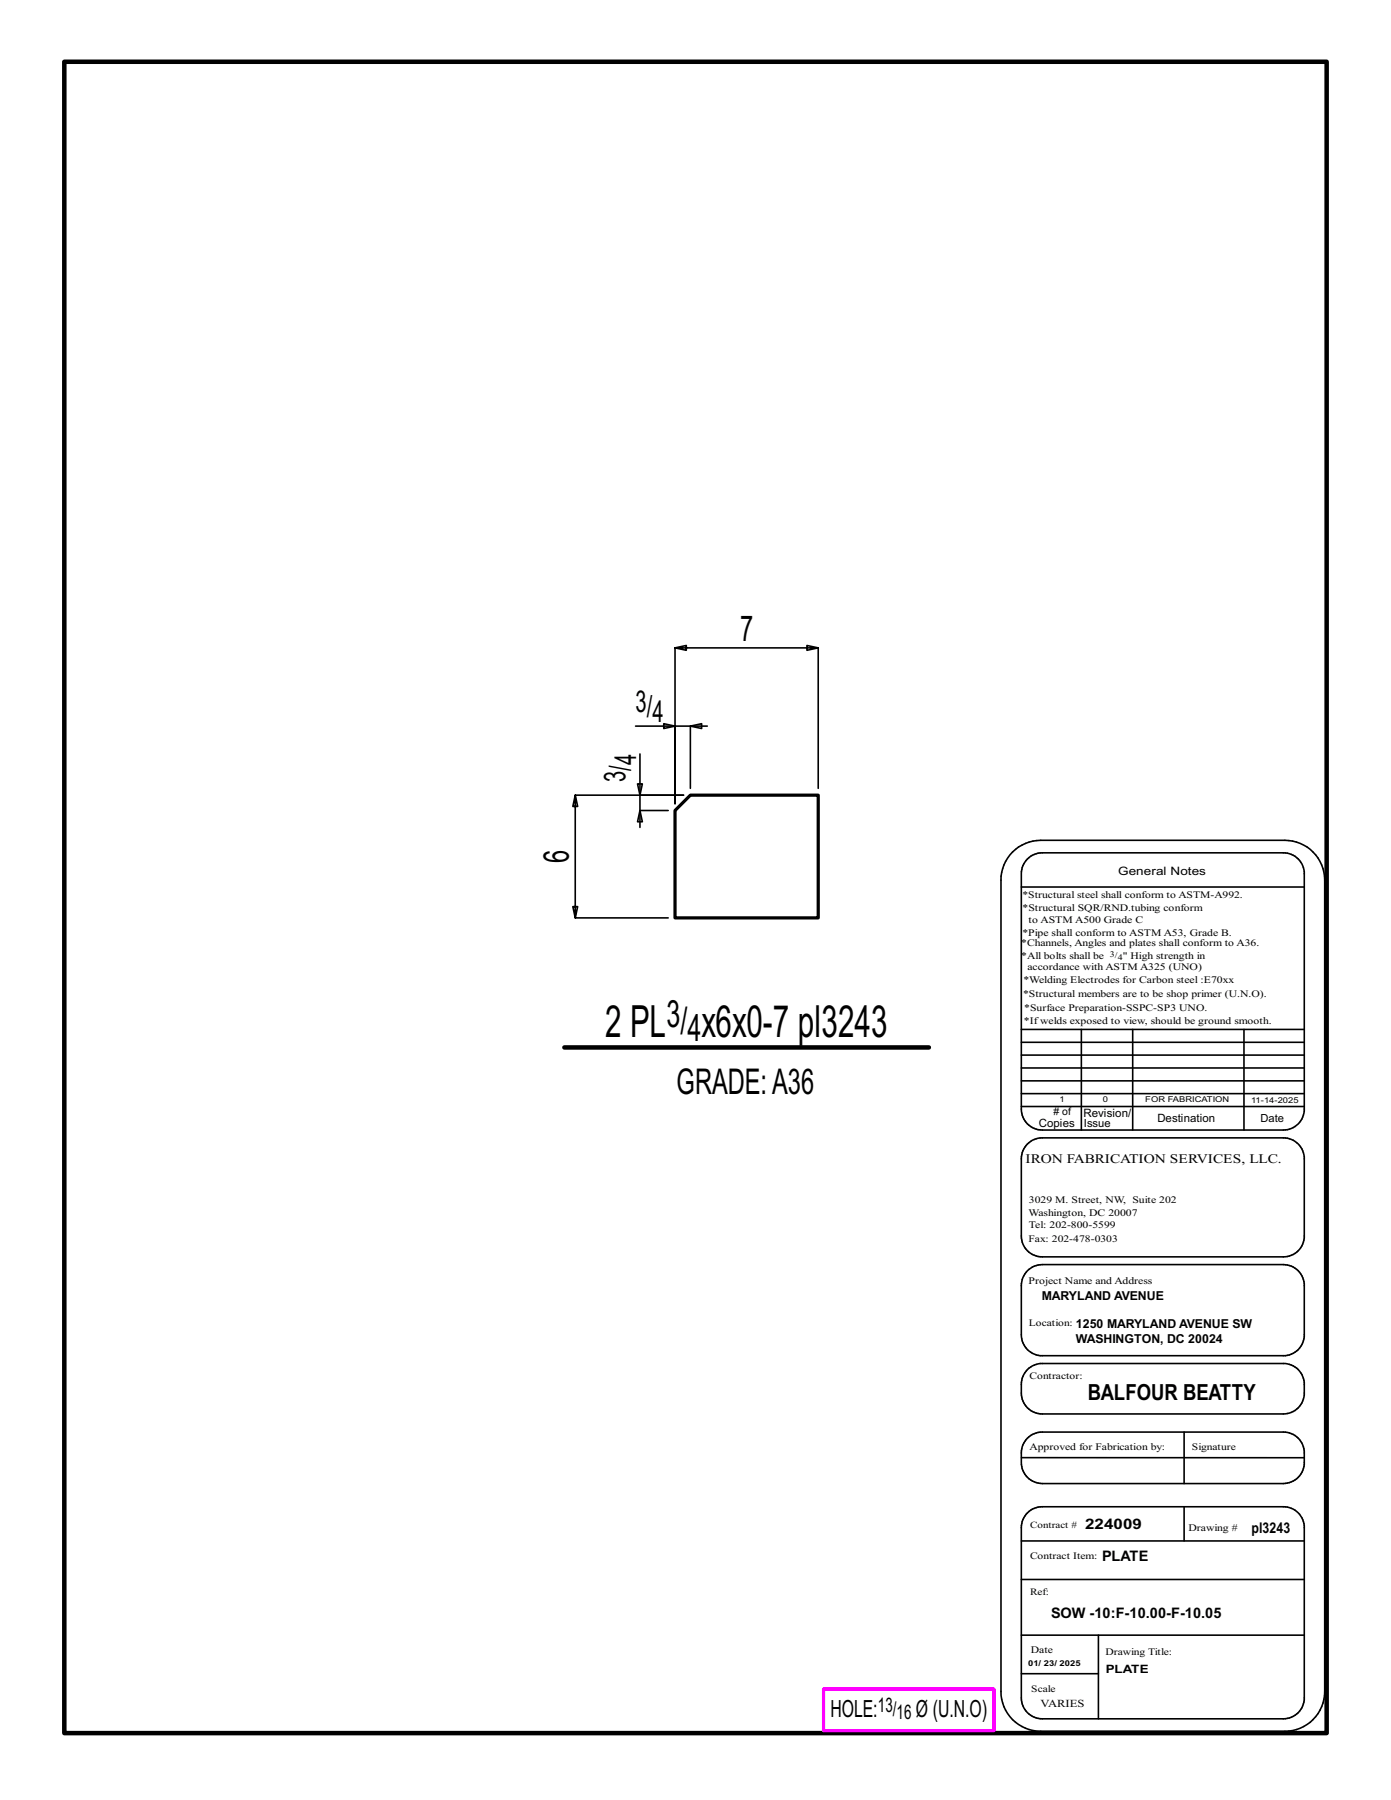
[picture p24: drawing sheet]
<svg xmlns="http://www.w3.org/2000/svg" width="216mm" height="279mm" viewBox="0 0 216 279" stroke-linecap="round" stroke-linejoin="round" font-family="sans-serif">
<defs><g id="words">
<g font-size="6.9">
<text x="93.9" y="161">2 PL</text>
<text x="108.9" y="161">x6x0-7 pl3243</text>
</g>
<g font-size="5.9">
<text x="103.4" y="159.5">3/</text>
<text x="106.7" y="161.6">4</text>
</g>
<g font-size="5.5">
<text x="114.9" y="99.6">7</text>
<text x="88.3" y="134" transform="rotate(-90 88.3 134)">6</text>
<text x="105" y="169.7">GRADE:A36</text>
</g>
<g font-size="4.7">
<text x="98.6" y="110.5">3/</text>
<text x="101.3" y="112.1">4</text>
<text x="98.8" y="118.8" transform="rotate(-90 98.8 118.8)">4</text>
<text x="97.1" y="121.4" transform="rotate(-90 97.1 121.4)">3/</text>
</g>
<g font-size="3.7">
<text x="128.9" y="266.6">HOLE:</text>
<text x="142.2" y="266.6">Ø (U.N.O)</text>
</g>
<text font-size="3.4" x="168.8" y="217.4">BALFOUR BEATTY</text>
<g font-size="3.1">
<text x="136.3" y="265.8">13/</text>
<text x="139.2" y="266.9">16</text>
</g>
<g font-size="2.3">
<text x="168.4" y="237.3">224009</text>
<text x="194.3" y="238">pl3243</text>
<text x="171" y="242.3">PLATE</text>
<text x="163.1" y="251.2">SOW -10:F-10.00-F-10.05</text>
</g>
<text font-size="2" x="159.2" y="180.5">IRON FABRICATION SERVICES, LLC.</text>
<g font-size="1.9">
<text x="161.7" y="201.8">MARYLAND AVENUE</text>
<text x="167" y="208.5">WASHINGTON, DC 20024</text>
<text x="167" y="206.1">1250 MARYLAND AVENUE SW</text>
</g>
<g font-size="1.8">
<text x="173.6" y="135.8">General Notes</text>
<text x="168.2" y="173.3">Revision/</text>
<text x="161.2" y="174.9">Copies</text>
<text x="179.6" y="174.2">Destination</text>
<text x="171.6" y="259.7">PLATE</text>
</g>
<g font-size="1.7">
<text x="168.2" y="174.9">Issue</text>
<text x="195.7" y="174.2">Date</text>
<text x="161.5" y="265">VARIES</text>
</g>
<g font-size="1.6">
<text x="158.7" y="141.5">*Structural SQR/RND.tubing conform</text>
<text x="159.7" y="143.3">to ASTM A500 Grade C</text>
<text x="158.5" y="146.9">*Channels, Angles and plates shall conform to A36.</text>
<text x="158.5" y="148.8">*All bolts shall be</text>
<text x="158.7" y="145.2">*Pipe shall conform to ASTM A53, Grade B.</text>
<text x="174.3" y="148.8">&quot; High strength in</text>
<text x="158.8" y="154.8">*Structural members are to be shop primer (U.N.O).</text>
<text x="158.9" y="152.7">*Welding Electrodes for Carbon steel :E70xx</text>
<text x="159.5" y="150.6">accordance with ASTM A325 (UNO)</text>
<text x="158.9" y="158.9">*Ifwelds exposed to view, should be ground smooth.</text>
<text x="159" y="157">*Surface Preparation-SSPC-SP3 UNO.</text>
<text x="163.5" y="173.1"># of</text>
<text x="159.7" y="188.7">Washington, DC 20007</text>
<text x="159.7" y="190.6">Tel: 202-800-5599</text>
<text x="159.7" y="186.8">3029 M. Street, NW, Suite 202</text>
<text x="159.7" y="199.3">Project Name and Address</text>
<text x="159.8" y="225.1">Approved for Fabrication by:</text>
<text x="184.5" y="237.6">Drawing #</text>
<text x="160" y="256.6">Date</text>
</g>
<g font-size="1.5">
<text x="158.7" y="139.4">*Structural steel shall conform to ASTM-A992.</text>
<text x="159.7" y="192.7">Fax: 202-478-0303</text>
<text x="159.7" y="205.8">Location:</text>
<text x="159.8" y="214">Contractor:</text>
<text x="185" y="225.1">Signature</text>
<text x="159.9" y="237.1">Contract #</text>
<text x="159.9" y="241.9">Contract Item:</text>
<text x="159.9" y="247.6">Ref:</text>
<text x="171.6" y="256.9">Drawing Title:</text>
<text x="160.1" y="262.7">Scale</text>
</g>
<g font-size="1.3">
<text x="172.3" y="148.5">3/</text>
<text x="173.5" y="149">4</text>
</g>
<g font-size="1.2">
<text x="164.5" y="171.1">1</text>
<text x="171.2" y="171.1">0</text>
<text x="177.8" y="171.1">FOR FABRICATION</text>
<text x="194.2" y="171.2">11-14-2025</text>
<text x="159.6" y="258.7">01/ 23/ 2025</text>
</g>
</g></defs>
<g fill="none" stroke="#000" stroke-width=".25">
<path d="M98.6 112.7h6.2v12.1v-24.2l1.7 .3v-.7l-1.7 .4h22.2l-1.8 .3v-.7l1.8 .4v21.8M99.3 117v6.4h6.8h-16.8l-.4 1.8h.8l-.4-1.8v19.1l-.4-1.8h.8l-.4 1.8h14.4M103 112.3l1.8 .4-1.8 .4zM104.8 112.7h5M107.2 112.7l1.7-.4v.8zM107.2 112.7v9.7M99 121.7h.7l-.4 1.7zM99.3 125.8l.4 1.8h-.7zM99.3 123.4v5M99.3 125.8h4.4M157.2 132.3a6.3 6.3 0 0 1 4.3-1.9h37.9a6.2 6.2 0 0 1 6.2 6.2v126a6.2 6.2 0 0 1-6.2 6.1h-37.9a6.1 6.1 0 0 1-6.1-6.1v-126a6.1 6.1 0 0 1 1.8-4.3zM158.5 137.7h43.9"/>
<path d="M159.5 133.3a3.3 3.3 0 0 1 2.3-.9h37.4a3.3 3.3 0 0 1 3.2 2.9v37.2a3.2 3.2 0 0 1-3.2 2.9h-37.4a3.2 3.2 0 0 1-3.3-3.2v-36.6a3.2 3.2 0 0 1 1-2.3zM158.5 159.8h43.9M167.8 159.8v15.6M175.8 159.8v15.6M193.1 159.8v15.6M158.5 165.8h43.9M158.5 167.8h43.9M158.5 163.8h43.9M158.5 161.8h43.9M158.5 171.8h43.9M158.5 169.8h43.9M159.5 177.6a3.3 3.3 0 0 1 2.3-1h37.4a3.3 3.3 0 0 1 3.2 3v12.6a3.3 3.3 0 0 1-3.2 2.9h-37.4a3.2 3.2 0 0 1-3.3-3.2v-12a3.2 3.2 0 0 1 1-2.3z"/>
<path d="M159.5 197.2l1-.7 1.3-.2h37.4a3.3 3.3 0 0 1 3.2 2.9v8.3a3.2 3.2 0 0 1-2.9 2.9h-38.1a3.3 3.3 0 0 1-2.9-3.2v-8l.3-.9zM159.5 212.6l.7-.6 1.2-.4h37.8a3.2 3.2 0 0 1 3.2 3v2a3.3 3.3 0 0 1-3.2 2.9h-37.4a3.2 3.2 0 0 1-3.3-3.3v-1.3a3.3 3.3 0 0 1 1-2.3zM158.5 239.2h43.9M158.5 226.3h43.9M159.5 234.8a3.3 3.3 0 0 1 2.3-.9h37.4a3.3 3.3 0 0 1 3.2 2.9v27.1a3.3 3.3 0 0 1-3.2 2.9h-37.4a3.2 3.2 0 0 1-3.3-3.2v-26.5a3.2 3.2 0 0 1 1-2.3zM159.5 223.2a3.3 3.3 0 0 1 2.3-.9h37.4a3.3 3.3 0 0 1 3.2 2.9v2.1a3.3 3.3 0 0 1-3.2 3h-37.4a3.3 3.3 0 0 1-3.3-3.3v-1.5a3.2 3.2 0 0 1 1-2.3zM183.8 222.3v8M183.8 233.9v5.3M158.5 245.2h43.9M158.5 259.8h12M158.5 253.8h43.9M170.5 253.8v13"/>
</g>
<path d="M10 9.6h195.9v259.4h-195.9zM87.6 162.6h56.6" fill="none" stroke="#000" stroke-width=".7"/>
<path d="M127.8 262.2h26.5v6.4h-26.5z" fill="none" stroke="#f0f" stroke-width=".5"/>
<path d="M104.8 125.8l2.4-2.4h19.8v19.1h-22.2z" fill="none" stroke="#000" stroke-width=".5"/>
<use href="#words"/>
</svg>
